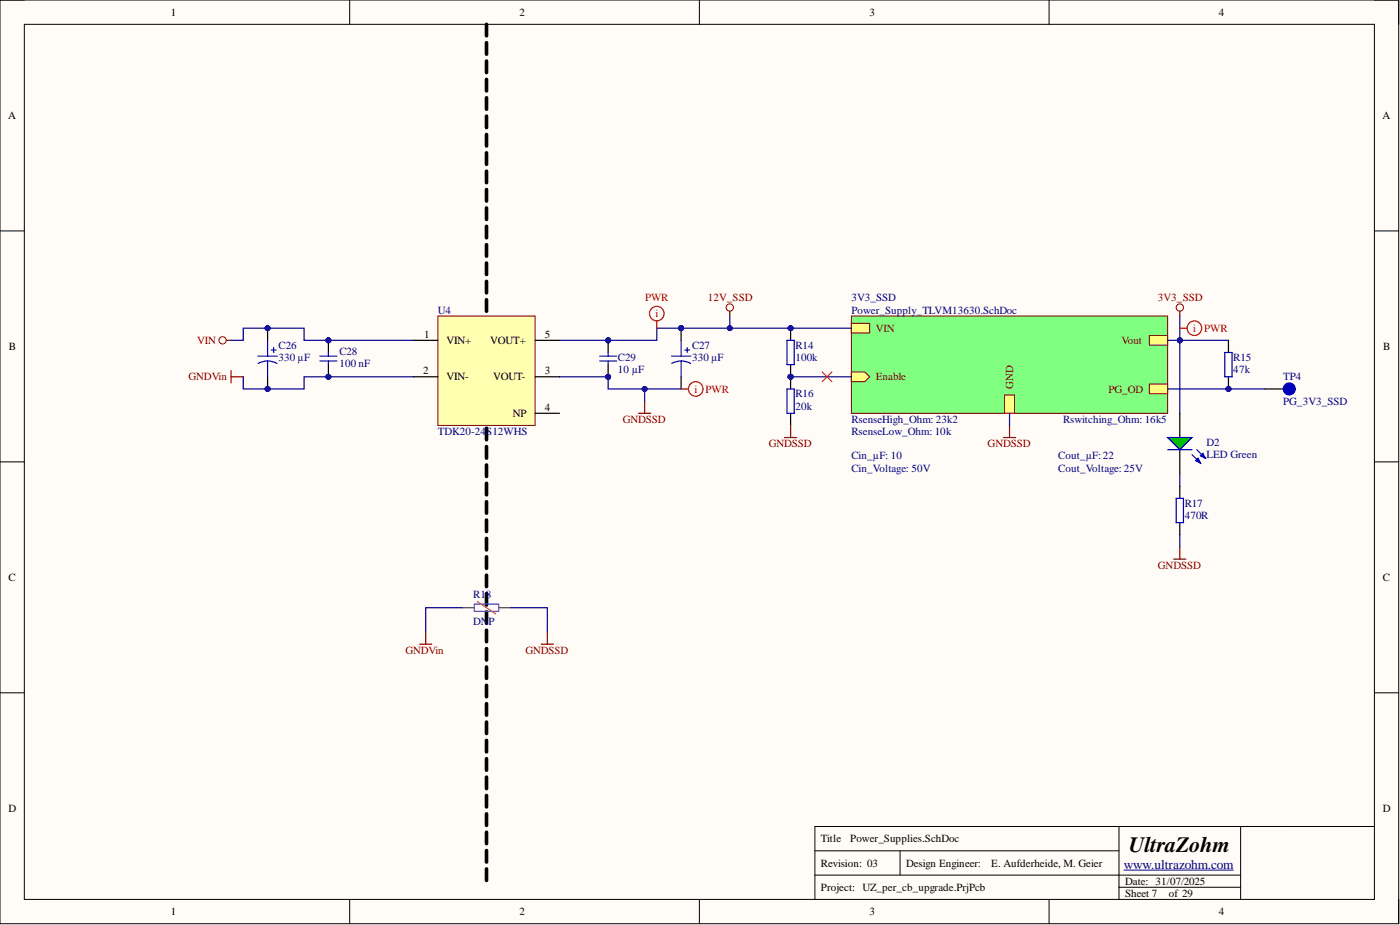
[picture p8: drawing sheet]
<svg xmlns="http://www.w3.org/2000/svg" width="292mm" height="193mm" viewBox="0 0 292 193" stroke-linecap="round" stroke-linejoin="round" font-family="sans-serif">
<defs><g id="words">
<text font-size="4.6" x="235.5" y="177.7">UltraZohm</text>
<text font-size="2.8" fill="#000080" x="234.5" y="181.2">www.ultrazohm.com</text>
<g font-size="2.3">
<text x="35.6" y="3.3">1</text>
<text x="108.4" y="3.3">2</text>
<text x="181.4" y="3.3">3</text>
<text x="254.3" y="3.3">4</text>
<text x="1.7" y="24.9">A</text>
<text x="288.5" y="24.9">A</text>
<text x="88.5" y="70.5">1</text>
<text x="93.1" y="71.8">VIN+</text>
<text x="102.3" y="71.8">VOUT+</text>
<text x="113.7" y="70.5">5</text>
<text x="1.9" y="73">B</text>
<text x="288.6" y="73">B</text>
<text x="88.3" y="78.1">2</text>
<text x="93.1" y="79.4">VIN-</text>
<text x="102.9" y="79.4">VOUT-</text>
<text x="113.7" y="78.1">3</text>
<text x="107" y="87">NP</text>
<text x="113.7" y="85.7">4</text>
<text x="1.8" y="121.2">C</text>
<text x="288.5" y="121.2">C</text>
<text x="1.8" y="169.4">D</text>
<text x="288.5" y="169.4">D</text>
<text x="171.3" y="175.7">Title</text>
<text x="177.4" y="175.7">Power_Supplies.SchDoc</text>
<text x="171.3" y="180.8">Revision: 03</text>
<text x="171.3" y="185.9">Project: UZ_per_cb_upgrade.PrjPcb</text>
<text x="189.1" y="180.8">Design Engineer:</text>
<text x="206.8" y="180.8">E. Aufderheide, M. Geier</text>
<text x="234.7" y="184.6">Date: 31/07/2025</text>
<text x="35.6" y="190.9">1</text>
<text x="108.4" y="190.9">2</text>
<text x="181.4" y="190.9">3</text>
<text x="234.7" y="187.1">Sheet 7</text>
<text x="243.9" y="187.1">of 29</text>
<text x="254.3" y="190.9">4</text>
</g>
<g font-size="2.3" fill="#000080">
<text x="91.4" y="65.4">U4</text>
<text x="177.6" y="62.9">3V3_SSD</text>
<text x="177.6" y="65.4">Power_Supply_TLVM13630.SchDoc</text>
<text x="58.1" y="72.8">C26</text>
<text x="58.1" y="75.3">330 µF</text>
<text x="70.8" y="76.6">100 nF</text>
<text x="70.8" y="74">C28</text>
<text x="128.9" y="75.3">C29</text>
<text x="128.9" y="77.8">10 µF</text>
<text x="144.4" y="72.8">C27</text>
<text x="144.4" y="75.3">330 µF</text>
<text x="166" y="75.3">100k</text>
<text x="166" y="72.8">R14</text>
<text x="257.3" y="77.8">47k</text>
<text x="257.3" y="75.3">R15</text>
<text x="166" y="82.9">R16</text>
<text x="267.7" y="79.4">TP4</text>
<text x="166" y="85.5">20k</text>
<text x="177.6" y="88.2">RsenseHigh_Ohm: 23k2</text>
<text x="221.8" y="88.2">Rswitching_Ohm: 16k5</text>
<text x="267.7" y="84.4">PG_3V3_SSD</text>
<text x="91.4" y="90.8">TDK20-24S12WHS</text>
<text x="177.6" y="90.8">RsenseLow_Ohm: 10k</text>
<text x="177.6" y="95.8">Cin_µF: 10</text>
<text x="220.8" y="95.8">Cout_µF:22</text>
<text x="251.7" y="93.1">D2</text>
<text x="251.7" y="95.6">LED Green</text>
<text x="177.6" y="98.4">Cin_Voltage: 50V</text>
<text x="220.8" y="98.4">Cout_Voltage: 25V</text>
<text x="247.2" y="105.7">R17</text>
<text x="247.2" y="108.3">470R</text>
<text x="98.7" y="124.8">R18</text>
<text x="98.7" y="130.3">DNP</text>
</g>
<g font-size="2.3" fill="#f00">
<text x="134.6" y="62.9">PWR</text>
<text x="136.8" y="66.2">i</text>
<text x="248.9" y="69.2">i</text>
<text x="251.2" y="69.2">PWR</text>
<text x="144.9" y="81.9">i</text>
<text x="147.2" y="81.9">PWR</text>
</g>
<g font-size="2.3" fill="#800000">
<text x="147.7" y="62.9">12V_SSD</text>
<text x="241.6" y="62.9">3V3_SSD</text>
<text x="41.1" y="71.8">VIN</text>
<text x="182.7" y="69.2">VIN</text>
<text x="234" y="71.8">Vout</text>
<text x="39.3" y="79.4">GNDVin</text>
<text x="182.7" y="79.4">Enable</text>
<text x="211.4" y="81.1" transform="rotate(-90 211.4 81.1)">GND</text>
<text x="231.3" y="81.9">PG_OD</text>
<text x="129.9" y="88.2">GNDSSD</text>
<text x="160.4" y="93.3">GNDSSD</text>
<text x="206.1" y="93.3">GNDSSD</text>
<text x="241.6" y="118.7">GNDSSD</text>
<text x="84.6" y="136.4">GNDVin</text>
<text x="109.6" y="136.4">GNDSSD</text>
</g>
</g></defs>
<path d="M0 0h291.8v192.7h-291.8z" fill-rule="evenodd" fill="#fffcf8"/>
<path d="M0 0h291.8v192.7h-291.8z" fill="none" stroke="#000" stroke-width=".21"/>
<path d="M5.1 5.1h281.7v182.5h-281.7z" fill-rule="evenodd" fill="#fffcf8"/>
<g fill="none" stroke="#000" stroke-width=".21">
<path d="M0 0h5.1M5.1 5.1h281.7v182.5h-281.7zM73 0v5.1M145.9 0v5.1M218.9 0v5.1M286.8 0h5v5.1M0 48.2h5.1M286.8 48.2h5M0 96.4h5.1M286.8 96.4h5M0 144.5h5.1M286.8 144.5h5"/>
<path d="M170 177.5h63.5M187.8 177.5v5.1M233.5 172.4v15.2M258.8 172.4v15.2M286.8 172.4h-116.8v15.2M73 187.6v5.1M145.9 187.6v5.1M170 182.6h88.8M218.9 187.6v5.1M233.5 185.1h25.3M291.8 187.6v5.1"/>
</g>
<path d="M234.5 181.5h22.8" fill="none" stroke="#000080" stroke-width=".21"/>
<g fill="none" stroke="#000" stroke-width=".76">
<path d="M101.5 5.1v2.4M101.5 8.9v2.4M101.5 12.7v2.4M101.5 16.6v2.4M101.5 20.4v2.4M101.5 24.2v2.4M101.5 28.1v2.4M101.5 31.9v2.4M101.5 35.7v2.4M101.5 39.5v2.4M101.5 43.4v2.4M101.5 47.2v2.4"/>
<path d="M101.5 51v2.4M101.5 54.9v2.4M101.5 58.7v2.4M101.5 62.5v2.4M101.5 66.4v2.4M101.5 70.2v2.4M101.5 74v2.4M101.5 77.8v2.4M101.5 81.7v2.4M101.5 85.5v2.4M101.5 89.3v2.4M101.5 93.2v2.4"/>
<path d="M101.5 97v2.4M101.5 100.8v2.4M101.5 104.7v2.4M101.5 108.5v2.4M101.5 112.3v2.4M101.5 116.2v2.4M101.5 120v2.4M101.5 123.8v2.4M101.5 127.6v2.4M101.5 131.5v2.4M101.5 135.3v2.4M101.5 139.1v2.4"/>
<path d="M101.5 143v2.4M101.5 146.8v2.4M101.5 150.6v2.4M101.5 154.5v2.4M101.5 158.3v2.4M101.5 162.1v2.4M101.5 165.9v2.4M101.5 169.8v2.4M101.5 173.6v2.4M101.5 177.4v2.4M101.5 181.3v2.4"/>
</g>
<path d="M91.4 65.9h20.3v22.8h-20.3z" fill-rule="evenodd" fill="#ffffb0"/>
<path d="M91.4 65.9h20.3v22.8h-20.3z" fill="none" stroke="#800000" stroke-width=".21"/>
<path d="M86.3 71h5.1M86.3 78.6h5.1M111.7 71h5M111.7 78.6h5M111.7 86.2h5" fill="none" stroke="#000" stroke-width=".25"/>
<circle cx="68.5" cy="71" r=".51" fill="#000080"/>
<circle cx="68.5" cy="71" r=".51" fill="none" stroke="#000080" stroke-width=".21"/>
<circle cx="68.5" cy="78.6" r=".51" fill="#000080"/>
<circle cx="68.5" cy="78.6" r=".51" fill="none" stroke="#000080" stroke-width=".21"/>
<path d="M68.5 71v2.5" fill="none" stroke="#000" stroke-width=".25"/>
<circle cx="68.5" cy="71" r=".51" fill="#000080"/>
<circle cx="68.5" cy="71" r=".51" fill="none" stroke="#000080" stroke-width=".21"/>
<path d="M68.5 76.1v2.5" fill="none" stroke="#000" stroke-width=".25"/>
<circle cx="68.5" cy="78.6" r=".51" fill="#000080"/>
<circle cx="68.5" cy="78.6" r=".51" fill="none" stroke="#000080" stroke-width=".21"/>
<path d="M66.7 75.3h3.6M66.7 74.3h3.6M68.5 73.5v.8M68.5 75.3v.8" fill="none" stroke="#00f" stroke-width=".25"/>
<circle cx="46.4" cy="71" r=".76" fill="none" stroke="#800000" stroke-width=".21"/>
<path d="M47.2 71h1M48.2 77.3v2.6M48.2 78.6h2.6M133.2 86.2h2.6M134.5 83.7v2.5" fill="none" stroke="#800000" stroke-width=".25"/>
<circle cx="55.8" cy="68.5" r=".51" fill="#000080"/>
<circle cx="55.8" cy="68.5" r=".51" fill="none" stroke="#000080" stroke-width=".21"/>
<circle cx="55.8" cy="81.1" r=".51" fill="#000080"/>
<circle cx="55.8" cy="81.1" r=".51" fill="none" stroke="#000080" stroke-width=".21"/>
<path d="M55.8 68.5v2.5" fill="none" stroke="#000" stroke-width=".25"/>
<circle cx="55.8" cy="68.5" r=".51" fill="#000080"/>
<circle cx="55.8" cy="68.5" r=".51" fill="none" stroke="#000080" stroke-width=".21"/>
<path d="M55.8 78.6v2.5" fill="none" stroke="#000" stroke-width=".25"/>
<circle cx="55.8" cy="81.1" r=".51" fill="#000080"/>
<circle cx="55.8" cy="81.1" r=".51" fill="none" stroke="#000080" stroke-width=".21"/>
<path d="M53.8 74.3h4.1M55.8 75.3l.8 .1 1.2 .4M55.8 75.3l-.8 .1-1.1 .4M55.8 71v3.3M55.8 75.3v3.3M56.6 73h1M57.1 72.5v1" fill="none" stroke="#00f" stroke-width=".25"/>
<circle cx="142.1" cy="68.5" r=".51" fill="#000080"/>
<circle cx="142.1" cy="68.5" r=".51" fill="none" stroke="#000080" stroke-width=".21"/>
<path d="M142.1 68.5v2.5" fill="none" stroke="#000" stroke-width=".25"/>
<circle cx="142.1" cy="68.5" r=".51" fill="#000080"/>
<circle cx="142.1" cy="68.5" r=".51" fill="none" stroke="#000080" stroke-width=".21"/>
<path d="M142.1 78.6v2.5" fill="none" stroke="#000" stroke-width=".25"/>
<path d="M140.1 74.3h4M142.1 75.3l.8 .1 1.2 .4M142.1 75.3l-.8 .1-1.2 .4M142.1 71v3.3M142.1 75.3v3.3M142.9 73h1M143.4 72.5v1" fill="none" stroke="#00f" stroke-width=".25"/>
<circle cx="126.9" cy="78.6" r=".51" fill="#000080"/>
<circle cx="126.9" cy="78.6" r=".51" fill="none" stroke="#000080" stroke-width=".21"/>
<circle cx="126.9" cy="71" r=".51" fill="#000080"/>
<circle cx="126.9" cy="71" r=".51" fill="none" stroke="#000080" stroke-width=".21"/>
<path d="M126.9 76.1v2.5" fill="none" stroke="#000" stroke-width=".25"/>
<circle cx="126.9" cy="78.6" r=".51" fill="#000080"/>
<circle cx="126.9" cy="78.6" r=".51" fill="none" stroke="#000080" stroke-width=".21"/>
<path d="M126.9 71v2.5" fill="none" stroke="#000" stroke-width=".25"/>
<circle cx="126.9" cy="71" r=".51" fill="#000080"/>
<circle cx="126.9" cy="71" r=".51" fill="none" stroke="#000080" stroke-width=".21"/>
<path d="M125.1 74.3h3.6M125.1 75.3h3.6M126.9 73.5v.8M126.9 75.3v.8" fill="none" stroke="#00f" stroke-width=".25"/>
<circle cx="246.2" cy="64.2" r=".76" fill="none" stroke="#800000" stroke-width=".21"/>
<path d="M246.2 64.9v1M244.9 116.6h2.5M246.2 114.1v2.5" fill="none" stroke="#800000" stroke-width=".25"/>
<path d="M246.2 86.2v5.1M246.2 93.8v5.1" fill="none" stroke="#000" stroke-width=".25"/>
<path d="M243.6 91.3h5.1l-2.5 2.5z" fill="#00bf00"/>
<path d="M243.6 91.3h5.1l-2.5 2.5zM248.7 94.8l1.8 1.8" fill="none" stroke="#00f" stroke-width=".25"/>
<path d="M249.5 96.1l.5-.5 .5 1z" fill="#00f"/>
<path d="M243.6 93.8h5.1M249.5 96.1l.5-.5 .5 1zM249.7 93.8l1.8 1.8" fill="none" stroke="#00f" stroke-width=".25"/>
<path d="M250.5 95.1l.5-.5 .5 1z" fill="#00f"/>
<path d="M250.5 95.1l.5-.5 .5 1zM245.4 104h1.5v5h-1.5z" fill="none" stroke="#00f" stroke-width=".25"/>
<path d="M246.2 101.4v2.6M246.2 109v2.6" fill="none" stroke="#000" stroke-width=".25"/>
<path d="M177.6 65.9h66v20.3h-66z" fill-rule="evenodd" fill="#80ff80"/>
<path d="M177.6 65.9h66v20.3h-66z" fill="none" stroke="#800000" stroke-width=".21"/>
<path d="M239.8 70h3.8v2h-3.8z" fill-rule="evenodd" fill="#ffff80"/>
<path d="M239.8 70h3.8v2h-3.8z" fill="none" stroke="#800000" stroke-width=".21"/>
<path d="M177.6 77.6h2.8l1 1-1 1h-2.8z" fill-rule="evenodd" fill="#ffff80"/>
<path d="M177.6 77.6h2.8l1 1-1 1h-2.8z" fill="none" stroke="#800000" stroke-width=".21"/>
<path d="M177.6 67.4h3.8v2.1h-3.8z" fill-rule="evenodd" fill="#ffff80"/>
<path d="M177.6 67.4h3.8v2.1h-3.8z" fill="none" stroke="#800000" stroke-width=".21"/>
<path d="M209.6 82.4h2v3.8h-2z" fill-rule="evenodd" fill="#ffff80"/>
<path d="M209.6 82.4h2v3.8h-2z" fill="none" stroke="#800000" stroke-width=".21"/>
<path d="M239.8 80.1h3.8v2.1h-3.8z" fill-rule="evenodd" fill="#ffff80"/>
<path d="M239.8 80.1h3.8v2.1h-3.8z" fill="none" stroke="#800000" stroke-width=".21"/>
<circle cx="165" cy="78.6" r=".51" fill="#000080"/>
<circle cx="165" cy="78.6" r=".51" fill="none" stroke="#000080" stroke-width=".21"/>
<path d="M165 78.6v2.5M165 86.2v2.5" fill="none" stroke="#000" stroke-width=".25"/>
<circle cx="165" cy="78.6" r=".51" fill="#000080"/>
<circle cx="165" cy="78.6" r=".51" fill="none" stroke="#000080" stroke-width=".21"/>
<path d="M164.2 81.1h1.5v5.1h-1.5z" fill="none" stroke="#00f" stroke-width=".25"/>
<circle cx="165" cy="78.6" r=".51" fill="#000080"/>
<circle cx="165" cy="78.6" r=".51" fill="none" stroke="#000080" stroke-width=".21"/>
<circle cx="165" cy="68.5" r=".51" fill="#000080"/>
<circle cx="165" cy="68.5" r=".51" fill="none" stroke="#000080" stroke-width=".21"/>
<path d="M165 76.1v2.5" fill="none" stroke="#000" stroke-width=".25"/>
<circle cx="165" cy="78.6" r=".51" fill="#000080"/>
<circle cx="165" cy="78.6" r=".51" fill="none" stroke="#000080" stroke-width=".21"/>
<path d="M165 68.5v2.5" fill="none" stroke="#000" stroke-width=".25"/>
<circle cx="165" cy="68.5" r=".51" fill="#000080"/>
<circle cx="165" cy="68.5" r=".51" fill="none" stroke="#000080" stroke-width=".21"/>
<path d="M164.2 71h1.5v5.1h-1.5z" fill="none" stroke="#00f" stroke-width=".25"/>
<path d="M152.3 64.9v1M163.7 91.3h2.5M165 88.7v2.6M209.4 91.3h2.5M210.6 88.7v2.6M87.6 134.4h2.5M88.8 131.9v2.5M112.9 134.4h2.6M114.2 131.9v2.5" fill="none" stroke="#800000" stroke-width=".25"/>
<circle cx="152.3" cy="64.2" r=".76" fill="none" stroke="#800000" stroke-width=".21"/>
<path d="M96.4 126.8h2.6M104 126.8h2.6" fill="none" stroke="#434343" stroke-width=".25"/>
<path d="M99 126h5v1.5h-5z" fill="none" stroke="#4343ff" stroke-width=".25"/>
<path d="M99.6 125.5l3.8 2.5" fill="none" stroke="#ff4343" stroke-width=".25"/>
<circle cx="256.3" cy="81.1" r=".51" fill="#000080"/>
<circle cx="256.3" cy="81.1" r=".51" fill="none" stroke="#000080" stroke-width=".21"/>
<path d="M256.3 71v2.5M256.3 78.6v2.5" fill="none" stroke="#000" stroke-width=".25"/>
<circle cx="256.3" cy="81.1" r=".51" fill="#000080"/>
<circle cx="256.3" cy="81.1" r=".51" fill="none" stroke="#000080" stroke-width=".21"/>
<path d="M255.5 73.5h1.6v5.1h-1.6z" fill="none" stroke="#00f" stroke-width=".25"/>
<path d="M263.9 81.1h5.1" fill="none" stroke="#000" stroke-width=".25"/>
<circle cx="269" cy="81.1" r="1.27" fill="#00f"/>
<circle cx="269" cy="81.1" r="1.27" fill="none" stroke="#00f" stroke-width=".21"/>
<path d="M48.2 71h2.6v-2.5h12.6v2.5h22.9" fill="none" stroke="#000080" stroke-width=".25"/>
<circle cx="55.8" cy="68.5" r=".51" fill="#000080"/>
<circle cx="55.8" cy="68.5" r=".51" fill="none" stroke="#000080" stroke-width=".21"/>
<circle cx="68.5" cy="71" r=".51" fill="#000080"/>
<circle cx="68.5" cy="71" r=".51" fill="none" stroke="#000080" stroke-width=".21"/>
<path d="M50.8 78.6v2.5h12.6v-2.5h22.9" fill="none" stroke="#000080" stroke-width=".25"/>
<circle cx="55.8" cy="81.1" r=".51" fill="#000080"/>
<circle cx="55.8" cy="81.1" r=".51" fill="none" stroke="#000080" stroke-width=".21"/>
<circle cx="68.5" cy="78.6" r=".51" fill="#000080"/>
<circle cx="68.5" cy="78.6" r=".51" fill="none" stroke="#000080" stroke-width=".21"/>
<path d="M142.1 68.5h-5.1v2.5h-20.3" fill="none" stroke="#000080" stroke-width=".25"/>
<circle cx="126.9" cy="71" r=".51" fill="#000080"/>
<circle cx="126.9" cy="71" r=".51" fill="none" stroke="#000080" stroke-width=".21"/>
<circle cx="142.1" cy="68.5" r=".51" fill="#000080"/>
<circle cx="142.1" cy="68.5" r=".51" fill="none" stroke="#000080" stroke-width=".21"/>
<path d="M116.7 78.6h10.2v2.5h7.6v2.6" fill="none" stroke="#000080" stroke-width=".25"/>
<circle cx="126.9" cy="78.6" r=".51" fill="#000080"/>
<circle cx="126.9" cy="78.6" r=".51" fill="none" stroke="#000080" stroke-width=".21"/>
<circle cx="134.5" cy="81.1" r=".51" fill="#000080"/>
<circle cx="134.5" cy="81.1" r=".51" fill="none" stroke="#000080" stroke-width=".21"/>
<path d="M134.5 81.1h7.6" fill="none" stroke="#000080" stroke-width=".25"/>
<circle cx="134.5" cy="81.1" r=".51" fill="#000080"/>
<circle cx="134.5" cy="81.1" r=".51" fill="none" stroke="#000080" stroke-width=".21"/>
<path d="M246.2 65.9v5.1h-2.6" fill="none" stroke="#000080" stroke-width=".25"/>
<circle cx="246.2" cy="71" r=".51" fill="#000080"/>
<circle cx="246.2" cy="71" r=".51" fill="none" stroke="#000080" stroke-width=".21"/>
<path d="M246.2 71v15.2M246.2 98.9v2.5" fill="none" stroke="#000080" stroke-width=".25"/>
<circle cx="246.2" cy="71" r=".51" fill="#000080"/>
<circle cx="246.2" cy="71" r=".51" fill="none" stroke="#000080" stroke-width=".21"/>
<path d="M142.1 68.5h35.5M246.2 111.6v2.5" fill="none" stroke="#000080" stroke-width=".25"/>
<circle cx="142.1" cy="68.5" r=".51" fill="#000080"/>
<circle cx="142.1" cy="68.5" r=".51" fill="none" stroke="#000080" stroke-width=".21"/>
<circle cx="152.3" cy="68.5" r=".51" fill="#000080"/>
<circle cx="152.3" cy="68.5" r=".51" fill="none" stroke="#000080" stroke-width=".21"/>
<circle cx="165" cy="68.5" r=".51" fill="#000080"/>
<circle cx="165" cy="68.5" r=".51" fill="none" stroke="#000080" stroke-width=".21"/>
<path d="M165 78.6h12.6" fill="none" stroke="#000080" stroke-width=".25"/>
<circle cx="165" cy="78.6" r=".51" fill="#000080"/>
<circle cx="165" cy="78.6" r=".51" fill="none" stroke="#000080" stroke-width=".21"/>
<path d="M152.3 65.9v2.6" fill="none" stroke="#000080" stroke-width=".25"/>
<circle cx="152.3" cy="68.5" r=".51" fill="#000080"/>
<circle cx="152.3" cy="68.5" r=".51" fill="none" stroke="#000080" stroke-width=".21"/>
<path d="M210.6 86.2v2.5M243.6 81.1h20.3M96.4 126.8h-7.6v5.1M106.6 126.8h7.6v5.1" fill="none" stroke="#000080" stroke-width=".25"/>
<circle cx="256.3" cy="81.1" r=".51" fill="#000080"/>
<circle cx="256.3" cy="81.1" r=".51" fill="none" stroke="#000080" stroke-width=".21"/>
<path d="M246.2 71h10.1" fill="none" stroke="#000080" stroke-width=".25"/>
<circle cx="246.2" cy="71" r=".51" fill="#000080"/>
<circle cx="246.2" cy="71" r=".51" fill="none" stroke="#000080" stroke-width=".21"/>
<g fill="none" stroke="#f00" stroke-width=".25">
<path d="M137 66.9v1.6M246.2 68.5h1.5M142.1 81.1h1.5"/>
<circle cx="137" cy="65.4" r="1.52"/>
<circle cx="249.2" cy="68.5" r="1.52"/>
<circle cx="145.2" cy="81.1" r="1.52"/>
</g>
<path d="M171.5 77.6l2.1 2M173.6 77.6l-2.1 2" fill="none" stroke="#f00" stroke-width=".21"/>
<use href="#words"/>
</svg>
